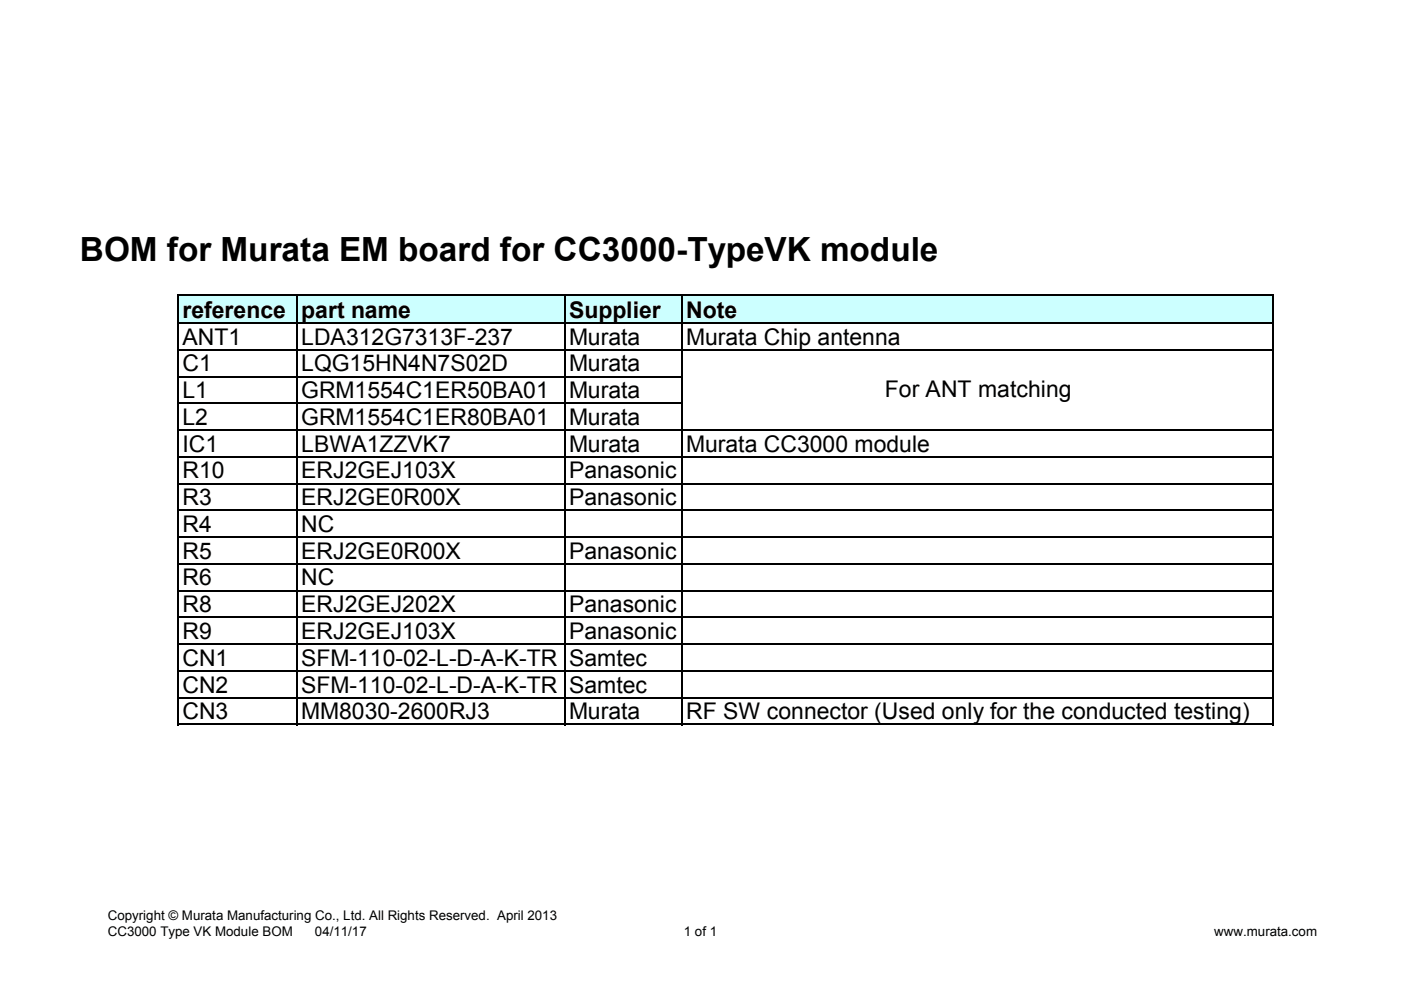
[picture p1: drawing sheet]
<svg xmlns="http://www.w3.org/2000/svg" width="297mm" height="210mm" viewBox="0 0 297 210" stroke-linecap="round" stroke-linejoin="round" font-family="sans-serif">
<defs><g id="words">
<text font-size="7.1" x="16.9" y="55.4">BOM for Murata EM board for CC3000-TypeVK module</text>
<g font-size="4.9">
<text x="38.7" y="67.3">reference part name</text>
<text x="120.6" y="67.3">Supplier</text>
<text x="145.5" y="67.3">Note</text>
<text x="38.7" y="73.1">ANT1</text>
<text x="63.9" y="73.1">LDA312G7313F-237</text>
<text x="120.6" y="73.1">Murata</text>
<text x="145.5" y="73.1">Murata Chip antenna</text>
<text x="38.7" y="78.8">C1</text>
<text x="63.9" y="78.8">LQG15HN4N7S02D</text>
<text x="120.6" y="78.8">Murata</text>
<text x="38.7" y="84.4">L1</text>
<text x="63.9" y="84.4">GRM1554C1ER50BA01</text>
<text x="120.6" y="84.4">Murata</text>
<text x="187.6" y="84.2">For ANT matching</text>
<text x="38.7" y="90.1">L2</text>
<text x="38.7" y="95.8">IC1</text>
<text x="63.9" y="90.1">GRM1554C1ER80BA01</text>
<text x="63.9" y="95.8">LBWA1ZZVK7</text>
<text x="120.6" y="95.8">Murata</text>
<text x="120.6" y="90.1">Murata</text>
<text x="145.5" y="95.8">Murata CC3000 module</text>
<text x="38.7" y="101.4">R10</text>
<text x="63.9" y="101.4">ERJ2GEJ103X</text>
<text x="120.6" y="101.4">Panasonic</text>
<text x="38.7" y="107.1">R3</text>
<text x="63.9" y="107.1">ERJ2GE0R00X</text>
<text x="120.6" y="107.1">Panasonic</text>
<text x="38.7" y="112.8">R4</text>
<text x="63.9" y="112.8">NC</text>
<text x="38.7" y="118.5">R5</text>
<text x="63.9" y="118.5">ERJ2GE0R00X</text>
<text x="120.6" y="118.5">Panasonic</text>
<text x="38.7" y="124.1">R6</text>
<text x="63.9" y="124.1">NC</text>
<text x="38.7" y="129.8">R8</text>
<text x="63.9" y="129.8">ERJ2GEJ202X</text>
<text x="120.6" y="129.8">Panasonic</text>
<text x="38.7" y="135.5">R9</text>
<text x="63.9" y="135.5">ERJ2GEJ103X</text>
<text x="120.6" y="135.5">Panasonic</text>
<text x="38.7" y="141.2">CN1</text>
<text x="63.9" y="141.2">SFM-110-02-L-D-A-K-TR Samtec</text>
<text x="38.7" y="146.8">CN2</text>
<text x="63.9" y="146.8">SFM-110-02-L-D-A-K-TR Samtec</text>
<text x="38.7" y="152.5">CN3</text>
<text x="63.9" y="152.5">MM8030-2600RJ3</text>
<text x="120.6" y="152.5">Murata</text>
<text x="145.5" y="152.5">RF SW connector (Used only for the conducted testing)</text>
</g>
<g font-size="2.8">
<text x="22.9" y="195">Copyright © Murata Manufacturing Co., Ltd. All Rights Reserved. April 2013</text>
<text x="22.9" y="198.4">CC3000 Type VK Module BOM</text>
<text x="66.8" y="198.4">04/11/17</text>
<text x="145" y="198.4">1 of 1</text>
<text x="257.5" y="198.4">www.murata.com</text>
</g>
</g></defs>
<path d="M37.8 62.5h232.1v6.1h-232.1z" fill="#cff"/>
<path d="M15.9 68.5h254v85.1h-254z" fill="#fff"/>
<g fill="none" stroke="#000" stroke-width=".42">
<path d="M37.8 62.3v91.5M38 62.5h232M38 68.5h232M38 74.2h232M38 79.9h106.8M63 62.8v91M119.8 62.8v91M144.6 62.8v91M269.8 62.8v91M38 85.5h106.8M38 91.2h232M38 96.9h232"/>
<path d="M38 102.5h232M38 108.2h232M38 113.9h232M38 119.6h232M38 125.2h232M38 130.9h232M38 136.6h232M38 142.3h232M38 147.9h232M38 153.6h232"/>
</g>
<use href="#words"/>
</svg>
